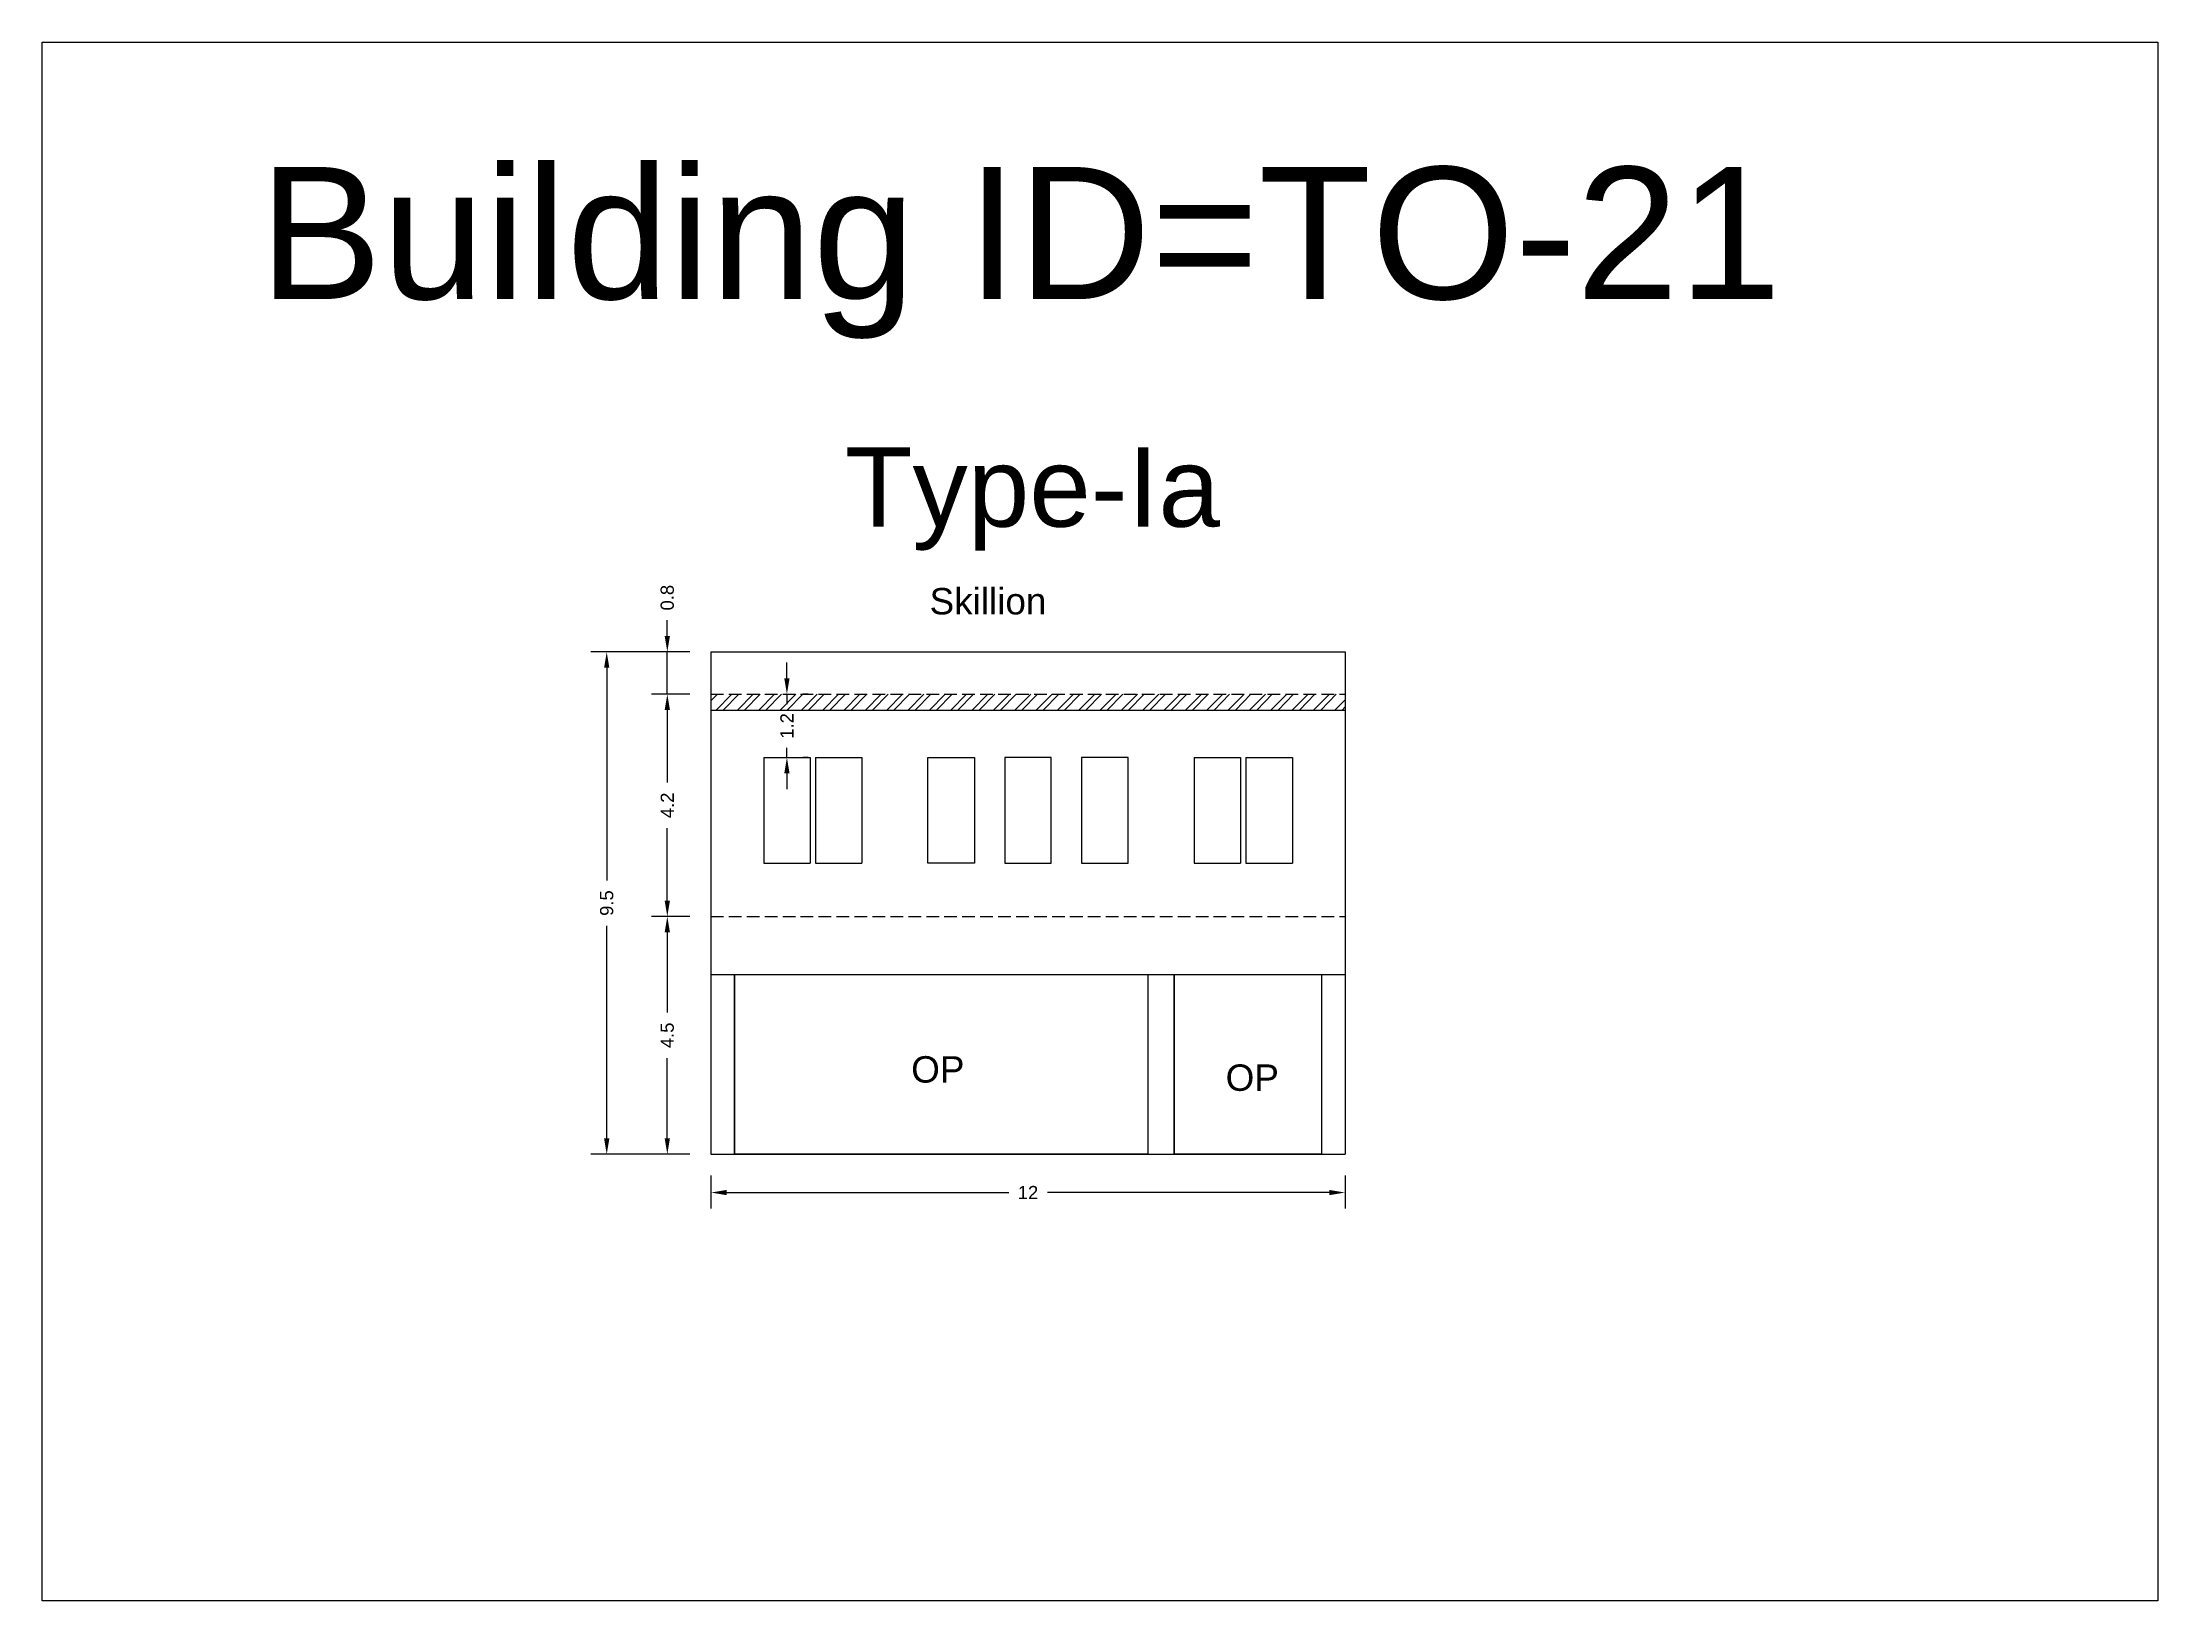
# Model space of a CAD drawing. Header units: metres. Extents: x 3416649 to 3417130, y -6713042 to -6712690.
# Drawn here: x 3416649.39 to 3416689.44, y -6712809.87 to -6712780.37 of the extents above; entities that cross this region are included whole.
import ezdxf

# ---------------------------------------------------------------- set-up
doc = ezdxf.new("R2010")
doc.units = ezdxf.units.M
doc.linetypes.add('ACAD_ISO02W100', pattern=[15, 12, -3])
doc.layers.add('Dotted', color=7, linetype='ACAD_ISO02W100', plot=False)
doc.styles.get("Standard").update_dxf_attribs({"font": 'arial.ttf'})
doc.dimstyles.new('ISO-25', dxfattribs={"dimtxt": 0.25, "dimasz": 0.3, "dimexe": 0.3, "dimexo": 0.4, "dimgap": 0.2, "dimtad": 0, "dimdec": 1, "dimdsep": 46, "dimtxsty": 'Standard', "dimcen": 2.5, "dimadec": 0, "dimazin": 0, "dimtfac": 1, "dimtdec": 1, "dimtmove": 0, "dimatfit": 3, "dimfxl": 1, "dimarcsym": 0})

# ---------------------------------------------------------------- blocks, each defined once
blk = doc.blocks.new('*D163')
at = {"color": 0, "lineweight": -2, "transparency": 16777216}
for p, q in [((3416663.485, -6712792.409), (3416663.485, -6712792.109)), ((3416663.485, -6712792.709), (3416663.485, -6712792.895)), ((3416663.885, -6712792.709), (3416663.785, -6712792.709)), ((3416663.485, -6712793.909), (3416663.485, -6712793.724)), ((3416663.885, -6712793.909), (3416663.785, -6712793.909)), ((3416663.485, -6712794.209), (3416663.485, -6712794.509))]:
    blk.add_line(p, q, dxfattribs=at)
at = {"color": 0, "transparency": 16777216}
for points in [[(3416663.435, -6712792.409), (3416663.535, -6712792.409), (3416663.485, -6712792.709)], [(3416663.435, -6712794.209), (3416663.535, -6712794.209), (3416663.485, -6712793.909)]]:
    blk.add_solid(points, dxfattribs=at)
at = {"layer": 'Defpoints', "color": 0, "transparency": 16777216}
for p in [(3416663.485, -6712792.709), (3416663.485, -6712792.709), (3416663.485, -6712793.909)]:
    blk.add_point(p, dxfattribs=at)
at = {"color": 0, "transparency": 16777216, "insert": (3416663.485, -6712793.309), "char_height": 0.25, "attachment_point": 5, "rotation": 90}
blk.add_mtext('1.2', dxfattribs=at)
blk = doc.blocks.new('*D164')
at = {"color": 0, "lineweight": -2, "transparency": 16777216}
for p, q in [((3416661.645, -6712796.919), (3416660.92, -6712796.919)), ((3416661.22, -6712797.219), (3416661.22, -6712798.736)), ((3416661.22, -6712801.119), (3416661.22, -6712799.603)), ((3416661.645, -6712801.419), (3416660.92, -6712801.419))]:
    blk.add_line(p, q, dxfattribs=at)
at = {"color": 0, "transparency": 16777216}
for points in [[(3416661.17, -6712797.219), (3416661.27, -6712797.219), (3416661.22, -6712796.919)], [(3416661.17, -6712801.119), (3416661.27, -6712801.119), (3416661.22, -6712801.419)]]:
    blk.add_solid(points, dxfattribs=at)
at = {"layer": 'Defpoints', "color": 0, "transparency": 16777216}
for p in [(3416661.22, -6712796.919), (3416662.045, -6712796.919), (3416662.045, -6712801.419)]:
    blk.add_point(p, dxfattribs=at)
at = {"color": 0, "transparency": 16777216, "insert": (3416661.22, -6712799.169), "char_height": 0.25, "attachment_point": 5, "rotation": 90}
blk.add_mtext('4.5', dxfattribs=at)
blk = doc.blocks.new('*D165')
at = {"color": 0, "lineweight": -2, "transparency": 16777216}
for p, q in [((3416661.645, -6712792.709), (3416660.92, -6712792.709)), ((3416661.22, -6712793.009), (3416661.22, -6712794.383)), ((3416661.22, -6712796.619), (3416661.22, -6712795.245)), ((3416661.645, -6712796.919), (3416660.92, -6712796.919))]:
    blk.add_line(p, q, dxfattribs=at)
at = {"color": 0, "transparency": 16777216}
for points in [[(3416661.17, -6712793.009), (3416661.27, -6712793.009), (3416661.22, -6712792.709)], [(3416661.17, -6712796.619), (3416661.27, -6712796.619), (3416661.22, -6712796.919)]]:
    blk.add_solid(points, dxfattribs=at)
at = {"layer": 'Defpoints', "color": 0, "transparency": 16777216}
for p in [(3416661.22, -6712792.709), (3416662.045, -6712792.709), (3416662.045, -6712796.919)]:
    blk.add_point(p, dxfattribs=at)
at = {"color": 0, "transparency": 16777216, "insert": (3416661.22, -6712794.814), "char_height": 0.25, "attachment_point": 5, "rotation": 90}
blk.add_mtext('4.2', dxfattribs=at)
blk = doc.blocks.new('*D166')
at = {"color": 0, "lineweight": -2, "transparency": 16777216}
for p, q in [((3416661.22, -6712791.609), (3416661.22, -6712791.309)), ((3416661.645, -6712791.909), (3416660.92, -6712791.909)), ((3416661.22, -6712792.709), (3416661.22, -6712791.909)), ((3416661.645, -6712792.709), (3416660.92, -6712792.709)), ((3416661.22, -6712793.009), (3416661.22, -6712793.309))]:
    blk.add_line(p, q, dxfattribs=at)
at = {"color": 0, "transparency": 16777216}
for points in [[(3416661.17, -6712791.609), (3416661.27, -6712791.609), (3416661.22, -6712791.909)], [(3416661.17, -6712793.009), (3416661.27, -6712793.009), (3416661.22, -6712792.709)]]:
    blk.add_solid(points, dxfattribs=at)
at = {"layer": 'Defpoints', "color": 0, "transparency": 16777216}
for p in [(3416661.22, -6712791.909), (3416662.045, -6712791.909), (3416662.045, -6712792.709)]:
    blk.add_point(p, dxfattribs=at)
at = {"color": 0, "transparency": 16777216, "insert": (3416661.22, -6712790.881), "char_height": 0.25, "attachment_point": 5, "rotation": 90}
blk.add_mtext('0.8', dxfattribs=at)
blk = doc.blocks.new('*D167')
at = {"color": 0, "lineweight": -2, "transparency": 16777216}
for p, q in [((3416662.045, -6712801.819), (3416662.045, -6712802.445)), ((3416662.345, -6712802.145), (3416667.684, -6712802.145)), ((3416673.755, -6712802.145), (3416668.416, -6712802.145)), ((3416674.055, -6712801.819), (3416674.055, -6712802.445))]:
    blk.add_line(p, q, dxfattribs=at)
at = {"color": 0, "transparency": 16777216}
for points in [[(3416662.345, -6712802.095), (3416662.345, -6712802.195), (3416662.045, -6712802.145)], [(3416673.755, -6712802.095), (3416673.755, -6712802.195), (3416674.055, -6712802.145)]]:
    blk.add_solid(points, dxfattribs=at)
at = {"layer": 'Defpoints', "color": 0, "transparency": 16777216}
for p in [(3416662.045, -6712801.419), (3416674.055, -6712801.419), (3416674.055, -6712802.145)]:
    blk.add_point(p, dxfattribs=at)
at = {"color": 0, "transparency": 16777216, "insert": (3416668.05, -6712802.145), "char_height": 0.25, "attachment_point": 5}
blk.add_mtext('12', dxfattribs=at)
blk = doc.blocks.new('*D168')
at = {"color": 0, "lineweight": -2, "transparency": 16777216}
for p, q in [((3416661.645, -6712791.909), (3416659.773, -6712791.909)), ((3416660.073, -6712792.209), (3416660.073, -6712796.236)), ((3416660.073, -6712801.119), (3416660.073, -6712797.093)), ((3416661.645, -6712801.419), (3416659.773, -6712801.419))]:
    blk.add_line(p, q, dxfattribs=at)
at = {"color": 0, "transparency": 16777216}
for points in [[(3416660.023, -6712792.209), (3416660.123, -6712792.209), (3416660.073, -6712791.909)], [(3416660.023, -6712801.119), (3416660.123, -6712801.119), (3416660.073, -6712801.419)]]:
    blk.add_solid(points, dxfattribs=at)
at = {"layer": 'Defpoints', "color": 0, "transparency": 16777216}
for p in [(3416660.073, -6712791.909), (3416662.045, -6712791.909), (3416662.045, -6712801.419)]:
    blk.add_point(p, dxfattribs=at)
at = {"color": 0, "transparency": 16777216, "insert": (3416660.073, -6712796.664), "char_height": 0.25, "attachment_point": 5, "rotation": 90}
blk.add_mtext('9.5', dxfattribs=at)

msp = doc.modelspace()

# ---------------------------------------------------------------- hatches: boundary and pattern name
h = msp.add_hatch()
h.set_pattern_fill('ANSI32', color=256, scale=0.03)
h.set_pattern_definition([(45, (-16.3081, 1.37517), (-0.202055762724, 0.202055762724), []), (45, (-16.1734, 1.37517), (-0.202055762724, 0.202055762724), [])])
h.paths.add_polyline_path([(3416662.045, -6712792.709), (3416662.045, -6712793.009), (3416674.055, -6712793.009), (3416674.055, -6712792.709)])

# ---------------------------------------------------------------- linework, layer by layer
for points in [[(3416649.386, -6712780.366), (3416689.44, -6712780.366), (3416689.44, -6712809.873), (3416649.386, -6712809.873)], [(3416666.155, -6712793.909), (3416667.035, -6712793.909), (3416667.035, -6712795.909), (3416666.155, -6712795.909)], [(3416668.49, -6712793.909), (3416667.61, -6712793.909), (3416667.61, -6712795.909), (3416668.49, -6712795.909)], [(3416669.944, -6712793.909), (3416669.064, -6712793.909), (3416669.064, -6712795.909), (3416669.944, -6712795.909)], [(3416662.495, -6712798.019), (3416670.319, -6712798.019), (3416670.319, -6712801.419), (3416662.495, -6712801.419)], [(3416670.819, -6712798.019), (3416673.605, -6712798.019), (3416673.605, -6712801.419), (3416670.819, -6712801.419)]]:
    msp.add_lwpolyline(points, close=True)
for points in [[(3416662.045, -6712791.909), (3416674.055, -6712791.909)], [(3416662.045, -6712791.909), (3416662.045, -6712801.419)], [(3416674.055, -6712791.909), (3416674.055, -6712801.419)], [(3416662.045, -6712793.009), (3416674.055, -6712793.009)], [(3416663.045, -6712793.909), (3416663.925, -6712793.909)], [(3416663.045, -6712793.909), (3416663.045, -6712795.909)], [(3416663.925, -6712793.909), (3416663.925, -6712795.909)], [(3416664.025, -6712793.909), (3416664.025, -6712795.909)], [(3416664.025, -6712793.909), (3416664.905, -6712793.909)], [(3416664.905, -6712793.909), (3416664.905, -6712795.909)], [(3416671.195, -6712793.909), (3416671.195, -6712795.909)], [(3416671.195, -6712793.909), (3416672.075, -6712793.909)], [(3416672.075, -6712793.909), (3416672.075, -6712795.909)], [(3416672.175, -6712793.909), (3416672.175, -6712795.909)], [(3416672.175, -6712793.909), (3416673.055, -6712793.909)], [(3416673.055, -6712793.909), (3416673.055, -6712795.909)], [(3416663.045, -6712795.909), (3416663.925, -6712795.909)], [(3416664.025, -6712795.909), (3416664.905, -6712795.909)], [(3416671.195, -6712795.909), (3416672.075, -6712795.909)], [(3416672.175, -6712795.909), (3416673.055, -6712795.909)], [(3416662.045, -6712798.019), (3416674.055, -6712798.019)], [(3416662.495, -6712798.019), (3416662.495, -6712801.419)], [(3416670.319, -6712798.019), (3416670.319, -6712801.419)], [(3416670.819, -6712798.019), (3416670.819, -6712801.419)], [(3416673.605, -6712798.019), (3416673.605, -6712801.419)], [(3416662.045, -6712801.419), (3416674.055, -6712801.419)]]:
    msp.add_lwpolyline(points)
at = {"layer": 'Dotted', "ltscale": 0.02}
for points in [[(3416662.045, -6712792.709), (3416674.055, -6712792.709)], [(3416662.045, -6712796.919), (3416674.055, -6712796.919)]]:
    msp.add_lwpolyline(points, dxfattribs=at)

# ---------------------------------------------------------------- texts
at = {"attachment_point": 1}
for s, width, heights, insert, char_height in [('Building ID=TO-21', 67.86454, [0.517], (3416653.491, -6712782.727), 2.5), ('Type-Ia ', 9.99112, [0.517], (3416664.582, -6712788.037), 1.5), ('Skillion', 67.86454, [0], (3416666.186, -6712790.698), 0.5), ('OP', 67.86454, [0], (3416665.838, -6712799.563), 0.5), ('OP', 67.86454, [0], (3416671.792, -6712799.719), 0.5)]:
    msp.add_mtext_dynamic_manual_height_columns(s, width=width, gutter_width=12.5, heights=heights, dxfattribs=dict(at, insert=insert, char_height=char_height))

# ---------------------------------------------------------------- dimensions: what is measured, and where the dimension line sits
for base, p1, p2, picture, middle in [((3416661.22, -6712791.909), (3416662.045, -6712792.709), (3416662.045, -6712791.909), '*D166', (3416661.22, -6712790.881)), ((3416660.073, -6712791.909), (3416662.045, -6712801.419), (3416662.045, -6712791.909), '*D168', (3416660.073, -6712796.664)), ((3416661.22, -6712792.709), (3416662.045, -6712796.919), (3416662.045, -6712792.709), '*D165', (3416661.22, -6712794.814)), ((3416661.22, -6712796.919), (3416662.045, -6712801.419), (3416662.045, -6712796.919), '*D164', (3416661.22, -6712799.169))]:
    dim = msp.add_linear_dim(base=base, p1=p1, p2=p2, angle=90, dimstyle='ISO-25')
    dim.commit()
    dim.dimension.update_dxf_attribs({"geometry": picture, "text_midpoint": middle})
dim = msp.add_linear_dim(base=(3416663.485, -6712792.709), p1=(3416663.485, -6712793.909), p2=(3416663.485, -6712792.709), angle=90, dimstyle='ISO-25')
dim.commit()
dim.dimension.update_dxf_attribs({"geometry": '*D163', "text_midpoint": (3416663.485, -6712793.309), "dimtype": 160})
dim = msp.add_linear_dim(base=(3416674.055, -6712802.145), p1=(3416662.045, -6712801.419), p2=(3416674.055, -6712801.419), dimstyle='ISO-25')
dim.commit()
dim.dimension.update_dxf_attribs({"geometry": '*D167', "text_midpoint": (3416668.05, -6712802.145)})

doc.saveas('drawing.dxf')
